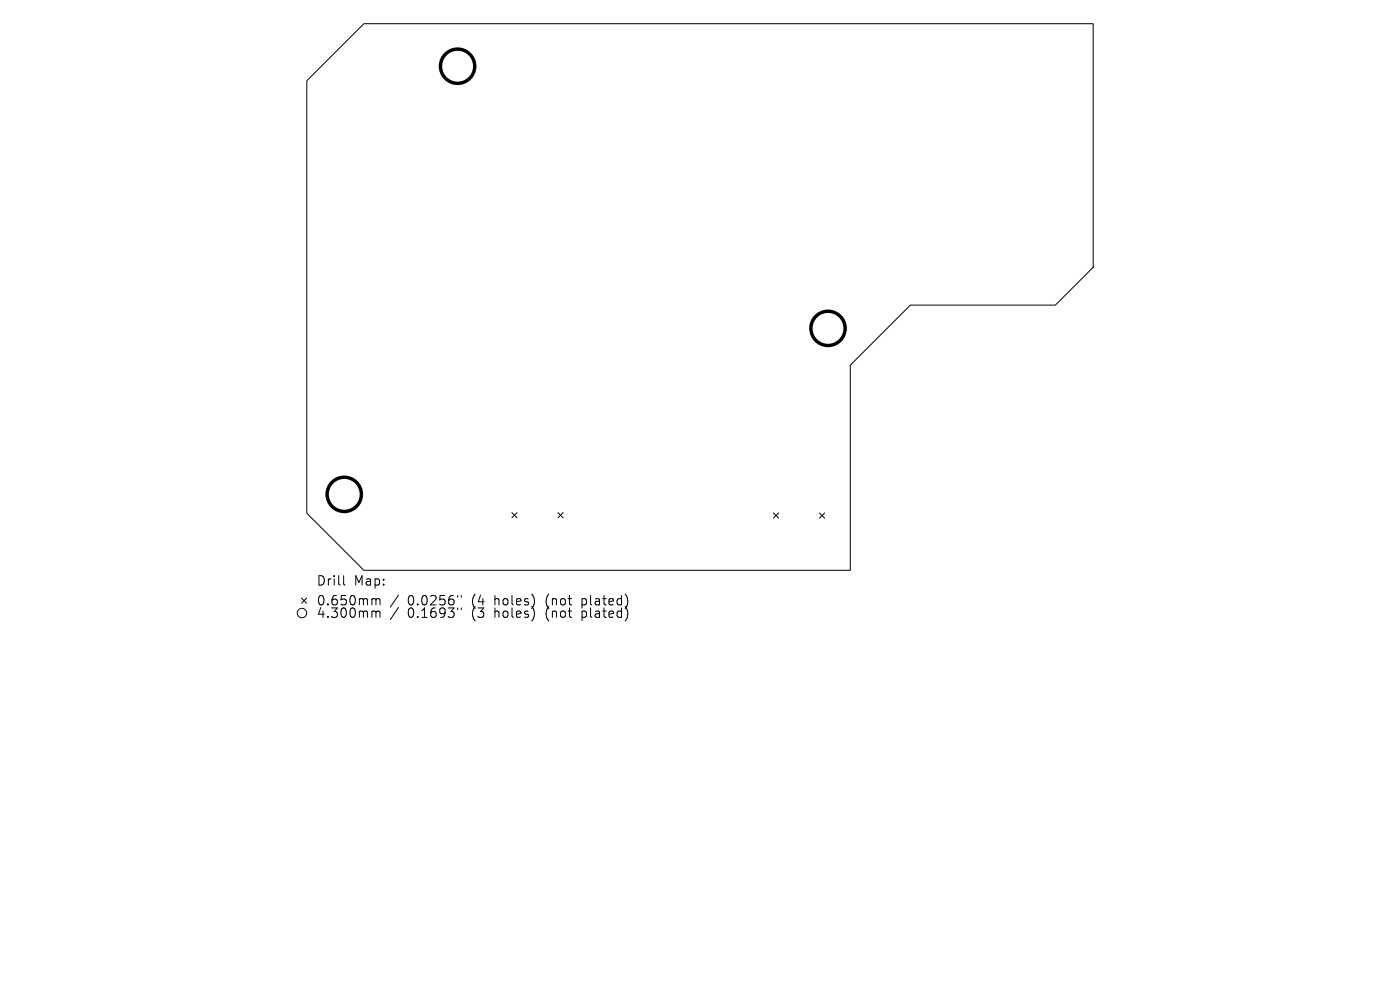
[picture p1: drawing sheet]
<svg xmlns="http://www.w3.org/2000/svg" width="297mm" height="210mm" viewBox="0 0 297 210" stroke-linecap="round" stroke-linejoin="round" font-family="sans-serif">
<defs><g id="words">
<g font-size="2.8">
<text x="67.1" y="124.5">Drill</text>
<text x="75.1" y="124.5">Map:</text>
<text x="67.1" y="128.7">0.650mm</text>
<text x="67.1" y="131.3">4.300mm</text>
<text x="86.5" y="128.7">0.0256&quot;</text>
<text x="86.5" y="131.3">0.1693&quot;</text>
<text x="100.2" y="128.7">(4</text>
<text x="100.2" y="131.3">(3</text>
<text x="105.2" y="128.7">holes)</text>
<text x="105.2" y="131.3">holes)</text>
<text x="116.2" y="128.7">(not</text>
<text x="116.2" y="131.3">(not</text>
<text x="124.1" y="128.7">plated)</text>
<text x="124.1" y="131.3">plated)</text>
</g>
</g></defs>
<g fill="none" stroke="#000" stroke-width=".21">
<path d="M77.2 5h154.7v51.7l-8 8h-30.8l-12.7 12.8v43.5h-103.2l-12.1-12.1v-91.8zM108.6 108.7l1.1 1.1M109.7 108.7l-1.1 1.1M118.4 108.7l1.1 1.1M119.5 108.7l-1.1 1.1M164.1 108.8l1.1 1.1M165.2 108.8l-1.1 1.1M173.9 108.8l1 1.1M174.9 108.8l-1 1.1M64 126.9l1.1 1.1M65.1 126.9l-1.1 1.1M72.9 122.1v1.7l.3 .3"/>
<path d="M79.2 127h.3l.3 .3M79.2 129.6h.3l.3 .3M79.8 127.3l.2-.3 .5 .1 .1 1.2M79.8 127.3v1M79.8 129.9v1.1M79.8 129.9l.2-.3 .5 .1 .1 1.3M84.5 126.2l-1.7 2.6M84.5 128.9l-1.7 2.5M97.1 126.3v.4M97.1 129v.3M97.9 126.3v.4M97.9 129v.3"/>
<circle cx="64.1" cy="130" r="1"/>
</g>
<g fill="none" stroke="#000" stroke-width=".73">
<circle cx="97.1" cy="14" r="3.6"/>
<circle cx="175.7" cy="69.7" r="3.6"/>
<circle cx="73" cy="104.9" r="3.6"/>
</g>
<use href="#words"/>
</svg>
